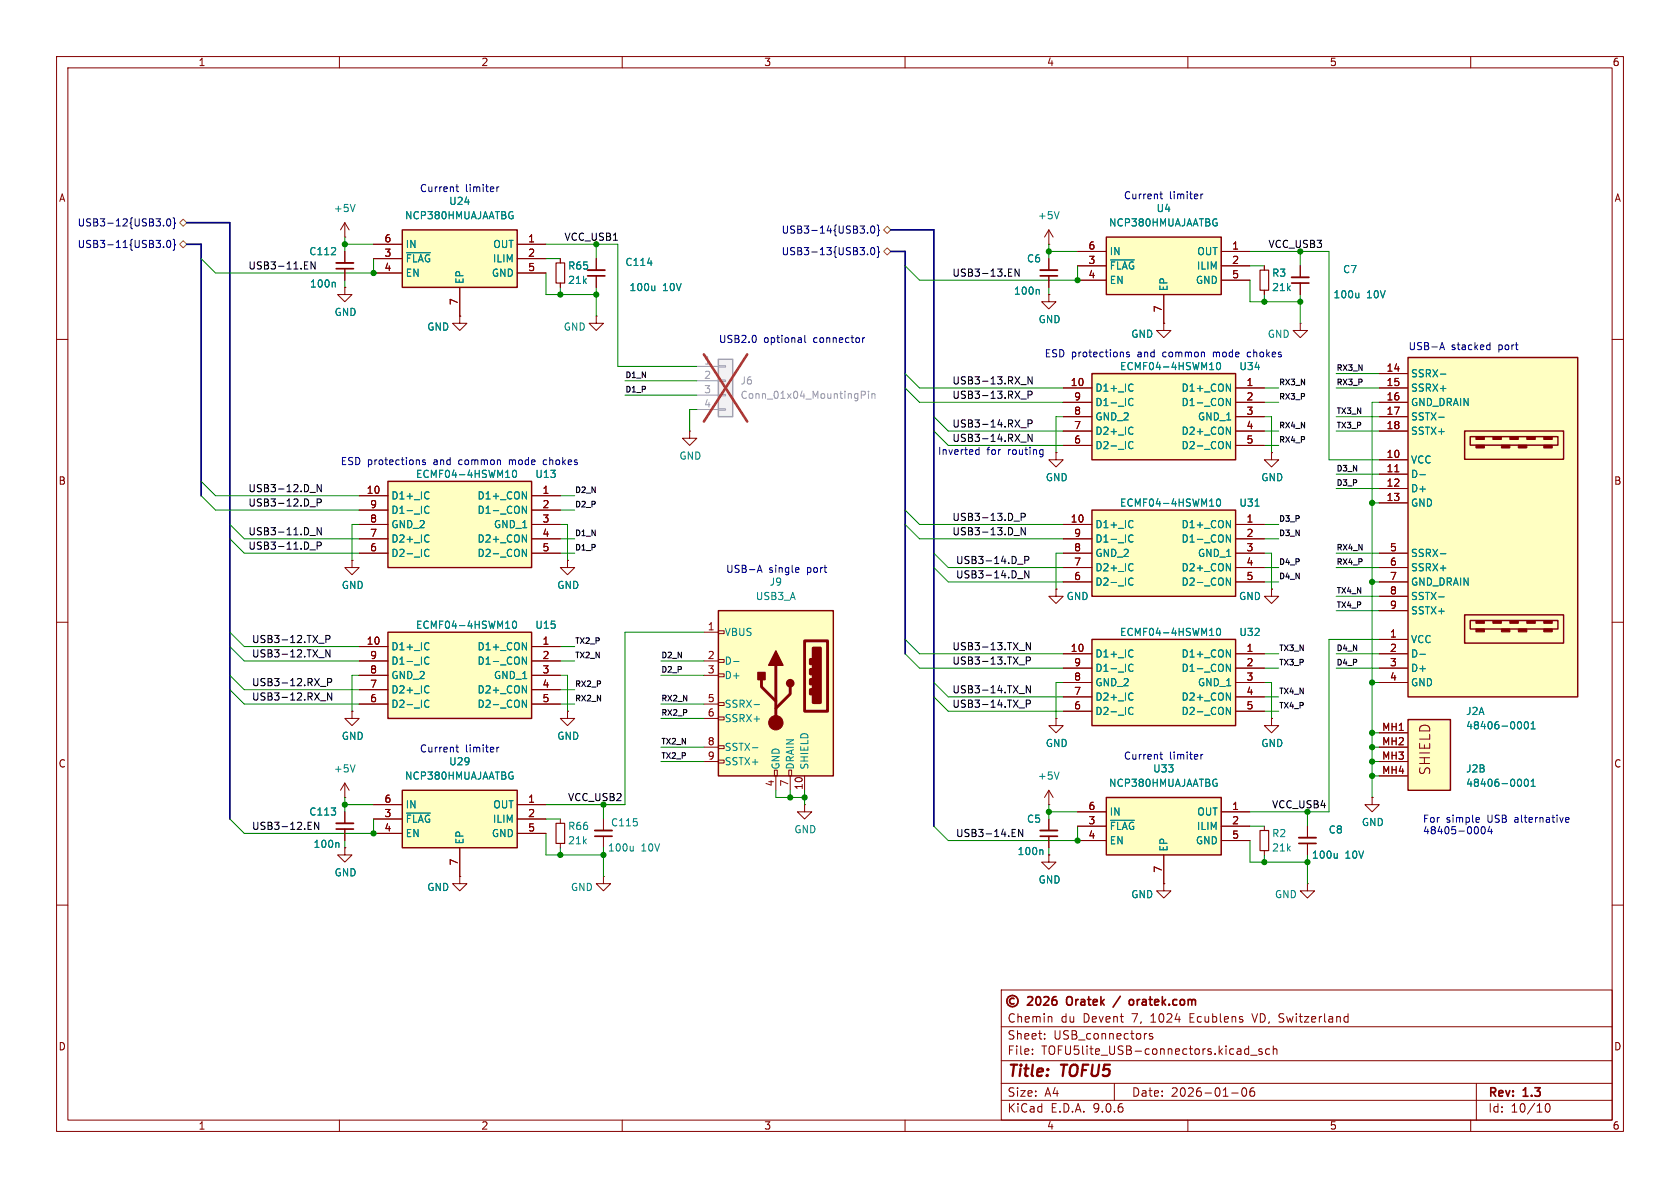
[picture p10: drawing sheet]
<svg xmlns="http://www.w3.org/2000/svg" width="297mm" height="210mm" viewBox="0 0 297 210" stroke-linecap="round" stroke-linejoin="round" font-family="sans-serif">
<defs><g id="words">
<g font-size="2.8" fill="#840000">
<text x="178" y="190.9">Title:</text>
<text x="187.7" y="190.9">TOFU5</text>
</g>
<text font-size="2.5" fill="#840000" x="253.1" y="137.1" transform="rotate(-90 253.1 137.1)">SHIELD</text>
<g font-size="2.1" fill="#840000">
<text x="189.3" y="178.2">Oratek</text>
<text x="201.5" y="178.2">oratek.com</text>
<text x="178" y="184">Sheet:</text>
<text x="178" y="181">Chemin</text>
<text x="186.2" y="184">USB_connectors</text>
<text x="187.5" y="181">du</text>
<text x="191.5" y="181">Devent</text>
<text x="200.3" y="181">7,</text>
<text x="203.7" y="181">1024</text>
<text x="210.7" y="181">Ecublens</text>
<text x="222" y="181">VD, Switzerland</text>
<text x="178" y="186.7">File:</text>
<text x="184.1" y="186.7">TOFU5lite_USB-connectors.kicad_sch</text>
<text x="178" y="196.9">KiCad</text>
<text x="178" y="194.1">Size:</text>
<text x="184.7" y="194.1">A4</text>
<text x="185.7" y="196.9">E.D.A.</text>
<text x="193.3" y="196.9">9.0.6</text>
<text x="200" y="194.1">Date:</text>
<text x="207" y="194.1">2026-01-06</text>
<text x="263" y="194.3">Rev:</text>
<text x="263" y="196.9">Id:</text>
<text x="267.1" y="196.9">10/10</text>
<text x="269.4" y="194.3">1.3</text>
</g>
<g font-size="1.8" fill="#840000">
<text x="35" y="11.9">1</text>
<text x="85" y="11.9">2</text>
<text x="135" y="11.9">3</text>
<text x="185" y="11.9">4</text>
<text x="235" y="11.9">5</text>
<text x="285" y="11.9">6</text>
<text x="10.3" y="35.9">A</text>
<text x="285.3" y="35.9">A</text>
<text x="67.9" y="42.9">6</text>
<text x="67.9" y="45.5">3</text>
<text x="93.3" y="42.9">1</text>
<text x="93.3" y="45.5">2</text>
<text x="192.3" y="44.2">6</text>
<text x="192.3" y="46.7">3</text>
<text x="217.7" y="44.2">1</text>
<text x="217.7" y="46.7">2</text>
<text x="67.9" y="48">4</text>
<text x="93.3" y="48">5</text>
<text x="192.3" y="49.3">4</text>
<text x="217.7" y="49.3">5</text>
<text x="81" y="54" transform="rotate(-90 81 54)">7</text>
<text x="205.5" y="55.3" transform="rotate(-90 205.5 55.3)">7</text>
<text x="245" y="65.8">14</text>
<text x="189.2" y="68.3">10</text>
<text x="189.8" y="70.9">9</text>
<text x="220.3" y="68.3">1</text>
<text x="220.3" y="70.9">2</text>
<text x="245" y="68.3">15</text>
<text x="245" y="70.9">16</text>
<text x="189.8" y="73.4">8</text>
<text x="189.8" y="75.9">7</text>
<text x="220.3" y="73.4">3</text>
<text x="220.3" y="75.9">4</text>
<text x="245" y="73.4">17</text>
<text x="245" y="75.9">18</text>
<text x="189.8" y="78.5">6</text>
<text x="220.3" y="78.5">5</text>
<text x="245" y="81">10</text>
<text x="245" y="83.6">11</text>
<text x="10.3" y="85.9">B</text>
<text x="64.7" y="87.4">10</text>
<text x="65.3" y="89.9">9</text>
<text x="95.8" y="87.4">1</text>
<text x="95.8" y="89.9">2</text>
<text x="245" y="86.1">12</text>
<text x="245" y="88.6">13</text>
<text x="285.3" y="85.9">B</text>
<text x="65.3" y="92.5">8</text>
<text x="65.3" y="95">7</text>
<text x="95.8" y="92.5">3</text>
<text x="95.8" y="95">4</text>
<text x="189.2" y="92.5">10</text>
<text x="189.8" y="95">9</text>
<text x="220.3" y="92.5">1</text>
<text x="220.3" y="95">2</text>
<text x="65.3" y="97.5">6</text>
<text x="95.8" y="97.5">5</text>
<text x="189.8" y="97.5">8</text>
<text x="189.8" y="100.1">7</text>
<text x="220.3" y="97.5">3</text>
<text x="220.3" y="100.1">4</text>
<text x="245.6" y="97.5">5</text>
<text x="245.6" y="100.1">6</text>
<text x="189.8" y="102.6">6</text>
<text x="220.3" y="102.6">5</text>
<text x="245.6" y="102.6">7</text>
<text x="245.6" y="105.2">8</text>
<text x="245.6" y="107.7">9</text>
<text x="125" y="111.5">1</text>
<text x="245.6" y="112.8">1</text>
<text x="64.7" y="114">10</text>
<text x="65.3" y="116.6">9</text>
<text x="65.3" y="119.1">8</text>
<text x="95.8" y="114">1</text>
<text x="95.8" y="116.6">2</text>
<text x="95.8" y="119.1">3</text>
<text x="125" y="116.6">2</text>
<text x="125" y="119.1">3</text>
<text x="189.2" y="115.3">10</text>
<text x="189.8" y="117.9">9</text>
<text x="220.3" y="115.3">1</text>
<text x="220.3" y="117.9">2</text>
<text x="245.6" y="115.3">2</text>
<text x="245.6" y="117.9">3</text>
<text x="65.3" y="121.7">7</text>
<text x="65.3" y="124.2">6</text>
<text x="95.8" y="121.7">4</text>
<text x="95.8" y="124.2">5</text>
<text x="125" y="124.2">5</text>
<text x="189.8" y="120.4">8</text>
<text x="189.8" y="122.9">7</text>
<text x="189.8" y="125.5">6</text>
<text x="220.3" y="120.4">3</text>
<text x="220.3" y="122.9">4</text>
<text x="220.3" y="125.5">5</text>
<text x="245.6" y="120.4">4</text>
<text x="125" y="126.7">6</text>
<text x="125" y="131.8">8</text>
<text x="244.2" y="129.3">MH1</text>
<text x="244.2" y="131.8">MH2</text>
<text x="10.3" y="135.9">C</text>
<text x="125" y="134.4">9</text>
<text x="244.2" y="134.4">MH3</text>
<text x="244.2" y="136.9">MH4</text>
<text x="285.3" y="135.9">C</text>
<text x="67.9" y="142">6</text>
<text x="93.3" y="142">1</text>
<text x="136.9" y="139.1" transform="rotate(-90 136.9 139.1)">4</text>
<text x="139.4" y="139.1" transform="rotate(-90 139.4 139.1)">7</text>
<text x="142" y="139.7" transform="rotate(-90 142 139.7)">10</text>
<text x="192.3" y="143.3">6</text>
<text x="217.7" y="143.3">1</text>
<text x="67.9" y="144.5">3</text>
<text x="67.9" y="147.1">4</text>
<text x="93.3" y="144.5">2</text>
<text x="93.3" y="147.1">5</text>
<text x="192.3" y="145.8">3</text>
<text x="192.3" y="148.3">4</text>
<text x="217.7" y="145.8">2</text>
<text x="217.7" y="148.3">5</text>
<text x="81" y="153.1" transform="rotate(-90 81 153.1)">7</text>
<text x="205.5" y="154.4" transform="rotate(-90 205.5 154.4)">7</text>
<text x="10.3" y="185.9">D</text>
<text x="285.3" y="185.9">D</text>
<text x="35" y="199.9">1</text>
<text x="85" y="199.9">2</text>
<text x="135" y="199.9">3</text>
<text x="185" y="199.9">4</text>
<text x="235" y="199.9">5</text>
<text x="285" y="199.9">6</text>
</g>
<g font-size="1.8" fill="#0000c2">
<text x="74.1" y="34">Current</text>
<text x="82.3" y="34">limiter</text>
<text x="198.6" y="35.3">Current</text>
<text x="206.7" y="35.3">limiter</text>
<text x="127" y="60.7">USB2.0</text>
<text x="135" y="60.7">optional</text>
<text x="143.9" y="60.7">connector</text>
<text x="184.6" y="63.3">ESD protections</text>
<text x="201.2" y="63.3">and</text>
<text x="205.8" y="63.3">common</text>
<text x="214.9" y="63.3">mode</text>
<text x="221.2" y="63.3">chokes</text>
<text x="248.9" y="62">USB-A</text>
<text x="256.6" y="62">stacked</text>
<text x="265" y="62">port</text>
<text x="60.1" y="82.3">ESD protections</text>
<text x="76.7" y="82.3">and</text>
<text x="81.4" y="82.3">common</text>
<text x="90.5" y="82.3">mode</text>
<text x="96.7" y="82.3">chokes</text>
<text x="165.7" y="80.6">Inverted</text>
<text x="174.5" y="80.6">for</text>
<text x="178.3" y="80.6">routing</text>
<text x="128.3" y="101.4">USB-A</text>
<text x="135.9" y="101.4">single</text>
<text x="142.8" y="101.4">port</text>
<text x="74.1" y="133.1">Current</text>
<text x="82.3" y="133.1">limiter</text>
<text x="198.6" y="134.4">Current</text>
<text x="206.7" y="134.4">limiter</text>
<text x="251.5" y="145.6">For</text>
<text x="251.5" y="147.7">48405-0004</text>
<text x="255.7" y="145.6">simple</text>
<text x="263.1" y="145.6">USB</text>
<text x="268" y="145.6">alternative</text>
</g>
<g font-size="1.8" fill="#000084">
<text x="13.6" y="40.2">USB3-12{USB3.0}</text>
<text x="138.1" y="41.5">USB3-14{USB3.0}</text>
<text x="13.6" y="44">USB3-11{USB3.0}</text>
<text x="138.1" y="45.3">USB3-13{USB3.0}</text>
</g>
<g font-size="1.8" fill="#008484">
<text x="58.9" y="37.7">+5V</text>
<text x="71.5" y="39">NCP380HMUAJAATBG</text>
<text x="79.3" y="36.4">U24</text>
<text x="183.4" y="39">+5V</text>
<text x="196" y="40.2">NCP380HMUAJAATBG</text>
<text x="204.4" y="37.7">U4</text>
<text x="54.6" y="45.3">C112</text>
<text x="71.6" y="44">IN</text>
<text x="71.6" y="46.6">~{FLAG}</text>
<text x="87" y="46.6">ILIM</text>
<text x="87.1" y="44">OUT</text>
<text x="100.3" y="47.9">R65</text>
<text x="110.5" y="47.2">C114</text>
<text x="181.5" y="46.6">C6</text>
<text x="196.1" y="45.3">IN</text>
<text x="196.1" y="47.9">~{FLAG}</text>
<text x="211.5" y="47.9">ILIM</text>
<text x="211.6" y="45.3">OUT</text>
<text x="54.7" y="51">100n</text>
<text x="71.6" y="49.1">EN</text>
<text x="82.1" y="50.3" transform="rotate(-90 82.1 50.3)">EP</text>
<text x="86.9" y="49.1">GND</text>
<text x="100.3" y="50.4">21k</text>
<text x="111.2" y="51.7">100u</text>
<text x="117.1" y="51.7">10V</text>
<text x="179.2" y="52.3">100n</text>
<text x="196.1" y="50.4">EN</text>
<text x="206.6" y="51.6" transform="rotate(-90 206.6 51.6)">EP</text>
<text x="211.3" y="50.4">GND</text>
<text x="224.8" y="49.1">R3</text>
<text x="224.8" y="51.7">21k</text>
<text x="235.6" y="52.9">100u</text>
<text x="237.3" y="48.5">C7</text>
<text x="241.6" y="52.9">10V</text>
<text x="59.1" y="56.1">GND</text>
<text x="75.4" y="58.6">GND</text>
<text x="99.6" y="58.6">GND</text>
<text x="183.5" y="57.3">GND</text>
<text x="199.9" y="59.9">GND</text>
<text x="224" y="59.9">GND</text>
<text x="197.9" y="65.6">ECMF04-4HSWM10</text>
<text x="219" y="65.6">U34</text>
<text x="193.5" y="69.4">D1+_IC</text>
<text x="193.5" y="72">D1-_IC</text>
<text x="208.8" y="69.4">D1+_CON</text>
<text x="208.8" y="72">D1-_CON</text>
<text x="249.3" y="66.9">SSRX-</text>
<text x="249.3" y="69.4">SSRX+</text>
<text x="249.3" y="72">GND_DRAIN</text>
<text x="193.5" y="74.5">GND_2</text>
<text x="193.5" y="77.1">D2+_IC</text>
<text x="208.8" y="77.1">D2+_CON</text>
<text x="211.7" y="74.5">GND_1</text>
<text x="249.3" y="74.5">SSTX-</text>
<text x="249.3" y="77.1">SSTX+</text>
<text x="120" y="81.5">GND</text>
<text x="193.5" y="79.6">D2-_IC</text>
<text x="208.8" y="79.6">D2-_CON</text>
<text x="249.3" y="82.1">VCC</text>
<text x="69.1" y="88.5">D1+_IC</text>
<text x="73.4" y="84.7">ECMF04-4HSWM10</text>
<text x="84.3" y="88.5">D1+_CON</text>
<text x="94.5" y="84.7">U13</text>
<text x="184.8" y="85.3">GND</text>
<text x="197.9" y="89.8">ECMF04-4HSWM10</text>
<text x="219" y="89.8">U31</text>
<text x="222.9" y="85.3">GND</text>
<text x="249.3" y="84.7">D-</text>
<text x="249.3" y="87.2">D+</text>
<text x="249.3" y="89.8">GND</text>
<text x="69.1" y="91">D1-_IC</text>
<text x="69.1" y="93.6">GND_2</text>
<text x="84.3" y="91">D1-_CON</text>
<text x="87.2" y="93.6">GND_1</text>
<text x="193.5" y="93.6">D1+_IC</text>
<text x="208.8" y="93.6">D1+_CON</text>
<text x="69.1" y="96.1">D2+_IC</text>
<text x="69.1" y="98.7">D2-_IC</text>
<text x="84.3" y="96.1">D2+_CON</text>
<text x="84.3" y="98.7">D2-_CON</text>
<text x="193.5" y="96.1">D1-_IC</text>
<text x="193.5" y="98.7">GND_2</text>
<text x="193.5" y="101.2">D2+_IC</text>
<text x="208.8" y="96.1">D1-_CON</text>
<text x="208.8" y="101.2">D2+_CON</text>
<text x="211.7" y="98.7">GND_1</text>
<text x="249.3" y="98.7">SSRX-</text>
<text x="249.3" y="101.2">SSRX+</text>
<text x="60.3" y="104.3">GND</text>
<text x="98.4" y="104.3">GND</text>
<text x="133.5" y="106.3">USB3_A</text>
<text x="136" y="103.7">J9</text>
<text x="188.5" y="106.3">GND</text>
<text x="193.5" y="103.7">D2-_IC</text>
<text x="208.8" y="103.7">D2-_CON</text>
<text x="218.9" y="106.3">GND</text>
<text x="249.3" y="103.7">GND_DRAIN</text>
<text x="249.3" y="106.3">SSTX-</text>
<text x="73.4" y="111.4">ECMF04-4HSWM10</text>
<text x="94.5" y="111.4">U15</text>
<text x="128" y="112.6">VBUS</text>
<text x="197.9" y="112.6">ECMF04-4HSWM10</text>
<text x="219" y="112.6">U32</text>
<text x="249.3" y="108.8">SSTX+</text>
<text x="249.3" y="113.9">VCC</text>
<text x="69.1" y="115.2">D1+_IC</text>
<text x="69.1" y="117.7">D1-_IC</text>
<text x="84.3" y="115.2">D1+_CON</text>
<text x="84.3" y="117.7">D1-_CON</text>
<text x="128" y="117.7">D-</text>
<text x="193.5" y="116.4">D1+_IC</text>
<text x="193.5" y="119">D1-_IC</text>
<text x="208.8" y="116.4">D1+_CON</text>
<text x="208.8" y="119">D1-_CON</text>
<text x="249.3" y="116.4">D-</text>
<text x="249.3" y="119">D+</text>
<text x="69.1" y="120.2">GND_2</text>
<text x="69.1" y="122.8">D2+_IC</text>
<text x="69.1" y="125.3">D2-_IC</text>
<text x="84.3" y="122.8">D2+_CON</text>
<text x="84.3" y="125.3">D2-_CON</text>
<text x="87.2" y="120.2">GND_1</text>
<text x="128" y="120.2">D+</text>
<text x="128" y="125.3">SSRX-</text>
<text x="193.5" y="121.5">GND_2</text>
<text x="193.5" y="124.1">D2+_IC</text>
<text x="208.8" y="124.1">D2+_CON</text>
<text x="211.7" y="121.5">GND_1</text>
<text x="249.3" y="121.5">GND</text>
<text x="60.3" y="131">GND</text>
<text x="98.4" y="131">GND</text>
<text x="128" y="127.9">SSRX+</text>
<text x="193.5" y="126.6">D2-_IC</text>
<text x="208.8" y="126.6">D2-_CON</text>
<text x="259.1" y="126.6">J2A</text>
<text x="259.1" y="129.1">48406-0001</text>
<text x="58.9" y="136.8">+5V</text>
<text x="79.3" y="135.5">U29</text>
<text x="128" y="132.9">SSTX-</text>
<text x="128" y="135.5">SSTX+</text>
<text x="138" y="136.1" transform="rotate(-90 138 136.1)">GND</text>
<text x="140.6" y="136.1" transform="rotate(-90 140.6 136.1)">DRAIN</text>
<text x="143.1" y="136.1" transform="rotate(-90 143.1 136.1)">SHIELD</text>
<text x="184.8" y="132.3">GND</text>
<text x="203.8" y="136.8">U33</text>
<text x="222.9" y="132.3">GND</text>
<text x="259.1" y="136.8">J2B</text>
<text x="71.5" y="138">NCP380HMUAJAATBG</text>
<text x="71.6" y="143.1">IN</text>
<text x="87.1" y="143.1">OUT</text>
<text x="183.4" y="138">+5V</text>
<text x="196" y="139.3">NCP380HMUAJAATBG</text>
<text x="259.1" y="139.3">48406-0001</text>
<text x="54.6" y="144.4">C113</text>
<text x="71.6" y="145.6">~{FLAG}</text>
<text x="71.6" y="148.2">EN</text>
<text x="82.1" y="149.4" transform="rotate(-90 82.1 149.4)">EP</text>
<text x="86.9" y="148.2">GND</text>
<text x="87" y="145.6">ILIM</text>
<text x="100.3" y="149.5">21k</text>
<text x="100.3" y="146.9">R66</text>
<text x="107.9" y="146.3">C115</text>
<text x="140.3" y="147.5">GND</text>
<text x="181.5" y="145.6">C5</text>
<text x="196.1" y="144.4">IN</text>
<text x="196.1" y="146.9">~{FLAG}</text>
<text x="196.1" y="149.5">EN</text>
<text x="211.3" y="149.5">GND</text>
<text x="211.5" y="146.9">ILIM</text>
<text x="211.6" y="144.4">OUT</text>
<text x="224.8" y="148.2">R2</text>
<text x="234.8" y="147.5">C8</text>
<text x="240.7" y="146.2">GND</text>
<text x="55.3" y="150.1">100n</text>
<text x="59.1" y="155.1">GND</text>
<text x="107.4" y="150.7">100u</text>
<text x="113.3" y="150.7">10V</text>
<text x="179.8" y="151.4">100n</text>
<text x="206.6" y="150.6" transform="rotate(-90 206.6 150.6)">EP</text>
<text x="224.8" y="150.7">21k</text>
<text x="231.8" y="152">100u</text>
<text x="237.8" y="152">10V</text>
<text x="75.4" y="157.7">GND</text>
<text x="100.8" y="157.7">GND</text>
<text x="183.5" y="156.4">GND</text>
<text x="199.9" y="159">GND</text>
<text x="225.3" y="159">GND</text>
</g>
<g font-size="1.8">
<text x="43.8" y="47.7">USB3-11.EN</text>
<text x="99.7" y="42.6">VCC_USB1</text>
<text x="224.2" y="43.9">VCC_USB3</text>
<text x="168.3" y="49">USB3-13.EN</text>
<text x="168.3" y="70.6">USB3-13.RX_P</text>
<text x="168.3" y="68">USB3-13.RX_N</text>
<text x="168.3" y="75.7">USB3-14.RX_P</text>
<text x="168.3" y="78.2">USB3-14.RX_N</text>
<text x="43.8" y="87.1">USB3-12.D_N</text>
<text x="43.8" y="89.6">USB3-12.D_P</text>
<text x="43.8" y="94.7">USB3-11.D_N</text>
<text x="168.3" y="92.2">USB3-13.D_P</text>
<text x="168.3" y="94.7">USB3-13.D_N</text>
<text x="43.8" y="97.3">USB3-11.D_P</text>
<text x="168.9" y="99.8">USB3-14.D_P</text>
<text x="168.9" y="102.3">USB3-14.D_N</text>
<text x="44.4" y="113.8">USB3-12.TX_P</text>
<text x="44.4" y="116.3">USB3-12.TX_N</text>
<text x="168.3" y="115">USB3-13.TX_N</text>
<text x="168.3" y="117.6">USB3-13.TX_P</text>
<text x="44.4" y="123.9">USB3-12.RX_N</text>
<text x="44.4" y="121.4">USB3-12.RX_P</text>
<text x="168.3" y="125.2">USB3-14.TX_P</text>
<text x="168.3" y="122.7">USB3-14.TX_N</text>
<text x="100.3" y="141.7">VCC_USB2</text>
<text x="224.8" y="143">VCC_USB4</text>
<text x="44.4" y="146.8">USB3-12.EN</text>
<text x="168.9" y="148.1">USB3-14.EN</text>
</g>
<g font-size="1.8" fill="#a1a1a1">
<text x="124.4" y="64.5">1</text>
<text x="124.4" y="67.1">2</text>
<text x="124.4" y="69.6">3</text>
<text x="130.8" y="68.2">J6</text>
<text x="130.8" y="70.7">Conn_01x04_MountingPin</text>
<text x="124.4" y="72.1">4</text>
</g>
<g font-size="1.4">
<text x="236.2" y="65.6">RX3_N</text>
<text x="110.5" y="66.9">D1_N</text>
<text x="110.5" y="69.4">D1_P</text>
<text x="226.1" y="70.7">RX3_P</text>
<text x="226.1" y="68.2">RX3_N</text>
<text x="236.2" y="68.2">RX3_P</text>
<text x="226.1" y="75.8">RX4_N</text>
<text x="236.2" y="73.2">TX3_N</text>
<text x="236.2" y="75.8">TX3_P</text>
<text x="226.1" y="78.3">RX4_P</text>
<text x="236.2" y="83.4">D3_N</text>
<text x="101.6" y="87.2">D2_N</text>
<text x="101.6" y="89.7">D2_P</text>
<text x="236.2" y="85.9">D3_P</text>
<text x="101.6" y="94.8">D1_N</text>
<text x="226.1" y="94.8">D3_N</text>
<text x="226.1" y="92.3">D3_P</text>
<text x="101.6" y="97.4">D1_P</text>
<text x="226.1" y="99.9">D4_P</text>
<text x="236.2" y="99.9">RX4_P</text>
<text x="236.2" y="97.4">RX4_N</text>
<text x="226.1" y="102.4">D4_N</text>
<text x="236.2" y="105">TX4_N</text>
<text x="236.2" y="107.5">TX4_P</text>
<text x="101.6" y="113.9">TX2_P</text>
<text x="101.6" y="116.4">TX2_N</text>
<text x="116.8" y="119">D2_P</text>
<text x="116.8" y="116.4">D2_N</text>
<text x="226.1" y="117.7">TX3_P</text>
<text x="226.1" y="115.1">TX3_N</text>
<text x="236.2" y="115.1">D4_N</text>
<text x="236.2" y="117.7">D4_P</text>
<text x="101.6" y="121.5">RX2_P</text>
<text x="101.6" y="124">RX2_N</text>
<text x="116.8" y="124">RX2_N</text>
<text x="226.1" y="125.3">TX4_P</text>
<text x="226.1" y="122.8">TX4_N</text>
<text x="116.8" y="131.7">TX2_N</text>
<text x="116.8" y="126.6">RX2_P</text>
<text x="116.8" y="134.2">TX2_P</text>
</g>
</g></defs>
<path d="M0 0h297v210h-297z" fill="#fff" stroke="#fff" stroke-width=".18"/>
<g fill="none" stroke="#840000" stroke-width=".18">
<path d="M10 10h277v190h-277zM12 12h273v186h-273zM60 10v2M110 10v2M160 10v2M210 10v2M260 10v2M99.1 45.7v.8M99.1 50v.8M10 60h2M285 60h2M10 110h2"/>
<path d="M285 110h2M62.2 125.7v1.3h1.3l-1.3 1.3-1.2-1.3h1.2M62.2 125.7h.1M10 160h2M177 175h108v23h-108zM185.7 179.7l.3 .2v.8M221.3 179.2l.5 1.5M238.2 179.7l.1 .1M238.3 179.2v1.5M285 160h2M60 198v2M110 198v2"/>
<path d="M160 198v2M177 194.5h108M177 191.5h108M177 187.5h108M177 181.5h108M182.5 186.3v.1M182.5 185.5v.1M184.7 183.6v.1M184.7 182.8v.1M197 191.5v3M202.7 182.7l-.2 .1M203.7 182.8l-.3-.1-.2 .2v.2l.5 .2v.3h-.5"/>
<path d="M210 198v2M217.7 193.2h1.2M219.7 192.4l.2-.1a.81 .81 0 0 1 .6 .6 .81 .81 0 0 1-.3 .8l-.2 .1a.81 .81 0 0 1-.3-1.4zM220.3 185.4l.4 .1M220.7 184.9v1.5M220.7 186.3l-.4 .1M221.1 186.5h1.1M221.7 192.3a.59 .59 0 0 0-.7 .6v.6l.1 .2 .4 .1 .2-.1 .1-.5-.1-.3h-.5l-.2 .3M223.1 185.5l-.4-.1-.2 .2 .1 .2 .5 .2v.3h-.6M224.5 185.5l-.5-.1-.3 .3v.4l.2 .2h.6M225.1 185.5l.2-.1 .4 .1v.9M225.1 184.9v1.5"/>
<path d="M238.3 180.6l-.1 .1M260 198v2M261 191.5v6.5M273.3 195.2l.2-.1a.81 .81 0 0 1 .6 .6 .81 .81 0 0 1-.3 .8l-.1 .1a.81 .81 0 0 1-.4-1.4z"/>
</g>
<g fill="none" stroke="#840000" stroke-width=".3">
<path d="M179.3 176.5a.52 .52 0 0 0-.8 .5 .52 .52 0 0 0 .8 .4M181.7 176.3l.6-.1 .2 .1 .1 .3-1 1.1h1M183.3 176.3l.2-.1a.81 .81 0 0 1 .6 .6 .81 .81 0 0 1-.3 .8l-.2 .1a.81 .81 0 0 1-.3-1.4zM184.6 176.3l.5-.1 .2 .1 .1 .3-.9 1.1h.9M186.7 176.2a.59 .59 0 0 0-.7 .6v.6l.1 .2 .5 .1 .2-.2v-.5l-.1-.2h-.4l-.3 .2M188.8 176.3a1.07 1.07 0 0 0 0 1.3M198.1 176.1l-1.3 1.9M199.8 176.8l.3-.1 .3 .3v.4l-.3 .3-.3-.1-.2-.2v-.4z"/>
<circle cx="179" cy="177" r="1"/>
</g>
<path d="M98.3 46.5h1.5v3.5h-1.5z" fill="none" stroke="#840000" stroke-width=".2"/>
<path d="M71.1 139.7h20.3v10.2h-20.3z" fill="#ffffc2"/>
<path d="M71.1 139.7h20.3v10.2h-20.3z" fill="none" stroke="#840000" stroke-width=".25"/>
<path d="M66 142.2h5.1M66 144.8h5.1M66 147.3h5.1M81.3 154.9v1.3h1.2l-1.2 1.3-1.3-1.3h1.3M81.3 154.9h.1M81.3 149.9v5M91.4 142.2h5.1M91.4 144.8h5.1M91.4 147.3h5.1" fill="none" stroke="#840000" stroke-width=".18"/>
<path d="M71.9 143.7h4.2" fill="none" stroke="#008484" stroke-width=".18"/>
<g fill="#ffffc2">
<path d="M248.9 63.2h30v60h-30z"/>
<path d="M259.9 77.2h15.5v1.5h-15.5z"/>
<path d="M259.9 109.7h15.5v1.5h-15.5z"/>
<path d="M258.9 76.2h17.5v5h-17.5z"/>
<path d="M258.9 108.7h17.5v5h-17.5z"/>
</g>
<path d="M248.9 63.2h30v60h-30zM258.9 76.2h17.5v5h-17.5zM259.9 77.2h15.5v1.5h-15.5zM258.9 108.7h17.5v5h-17.5zM259.9 109.7h15.5v1.5h-15.5z" fill="none" stroke="#840000" stroke-width=".25"/>
<g fill="#840000" stroke="#840000" stroke-width=".18">
<path d="M260.9 78.7h1.5v.5h-1.5z"/>
<path d="M260.9 77.2h1.5v.5h-1.5z"/>
<path d="M260.9 109.7h1.5v.5h-1.5z"/>
<path d="M260.9 111.2h1.5v.5h-1.5z"/>
<path d="M263.9 77.2h1.5v.5h-1.5z"/>
<path d="M263.9 109.7h1.5v.5h-1.5z"/>
<path d="M265.4 78.7h1.5v.5h-1.5z"/>
<path d="M265.4 111.2h1.5v.5h-1.5z"/>
<path d="M266.9 77.2h1.5v.5h-1.5z"/>
<path d="M266.9 109.7h1.5v.5h-1.5z"/>
<path d="M268.4 78.7h1.5v.5h-1.5z"/>
<path d="M268.4 111.2h1.5v.5h-1.5z"/>
<path d="M269.9 77.2h1.5v.5h-1.5z"/>
<path d="M269.9 109.7h1.5v.5h-1.5z"/>
<path d="M272.9 77.2h1.5v.5h-1.5z"/>
<path d="M272.9 78.7h1.5v.5h-1.5z"/>
<path d="M272.9 109.7h1.5v.5h-1.5z"/>
<path d="M272.9 111.2h1.5v.5h-1.5z"/>
</g>
<g fill="none" stroke="#840000" stroke-width=".18">
<path d="M229.9 47v2M229.9 50v2.1M243.8 66h5M243.8 68.6h5M243.8 71.1h5M243.8 73.7h5M243.8 76.2h5M62.2 99.1v1.2h1.3l-1.3 1.3-1.2-1.3h1.2M62.2 99.1h.1M224.8 80v1.3h1.3l-1.3 1.3-1.3-1.3h1.3M224.8 80h.1M243.8 81.3h5"/>
<path d="M243.8 83.8h5M243.8 86.4h5M243.8 88.9h5M243.8 97.8h5M246.6 83.4h.7M243.8 100.3h5M243.8 102.9h5M243.8 105.4h5M243.8 108h5M243.8 113h5M243.8 115.6h5M243.8 118.1h5"/>
<path d="M100.3 125.7v1.3h1.3l-1.3 1.3-1.2-1.3h1.2M100.3 125.7h.1M243.8 120.7h5M61 149.9v1.2h1.2l-1.2 1.3-1.3-1.3h1.3M61 149.9h.1M61 143.5v2M61 146.6v2"/>
</g>
<g fill="none" stroke="#008484" stroke-width=".18">
<path d="M240.2 51.8v.8M240.2 52.5l-.2 .1M254.3 73.8h1M254.6 66.1h1M251 83.9h1M254.6 97.9h1M251 115.7h1M254.3 105.5h1M268.7 127.6a.79 .79 0 0 1 0 1.2M269.6 127.7l.2-.1a.68 .68 0 0 1 .4 .6 .68 .68 0 0 1-.4 .6l-.2-.1-.1-.3zM270.7 128.8h.7M270.7 127.9l.3-.3v1.2"/>
<path d="M59.7 149l.2 .1v.7"/>
</g>
<path d="M228.3 50h3.1M59.4 146.6h3.1" fill="none" stroke="#840000" stroke-width=".3"/>
<path d="M228.3 49h3.1M59.4 145.5h3.1" fill="none" stroke="#840000" stroke-width=".33"/>
<path d="M127 108h20.3v29.2h-20.3z" fill="#ffffc2"/>
<path d="M137.2 117.6v10.2M142.2 113.3h4.1v12.4h-4.1zM143.3 116.6h.2v.7h-.2zM143.3 118.4h.2v.7h-.2zM134.6 120.1v1.3l2.6 2.6M139.7 121.4v1.3l-2.5 2.5M143.3 120.1h.2v.8h-.2zM143.3 121.9h.2v.8h-.2z" fill="none" stroke="#840000" stroke-width=".51"/>
<path d="M143.8 114.6h1.2v9.6h-1.2z" fill="#840000" stroke="#840000" stroke-width=".51"/>
<g fill="none" stroke="#840000" stroke-width=".18">
<path d="M105.4 45.7v2.1M105.4 48.8v2M229.9 57.2v1.2h1.2l-1.2 1.3-1.3-1.3h1.3M229.9 57.2h.1M124.5 111.8h2.5M124.5 116.8h2.5M124.5 119.4h2.5M127 111.5h1v.5h-1zM127 116.6h1v.5h-1zM127 119.1h1v.5h-1zM124.5 124.5h2.5M124.5 127h2.5"/>
<path d="M124.5 132.1h2.5M124.5 134.6h2.5M127 124.2h1v.5h-1zM127 126.7h1v.6h-1zM127 131.8h1v.5h-1zM127 134.4h1v.5h-1zM136.9 136.1h.5v1.1h-.5zM137.2 137.2v2.5M139.4 136.1h.6v1.1h-.6zM139.7 137.2v2.5M142.2 137.2v2.5"/>
</g>
<path d="M127 108h20.3v29.2h-20.3z" fill="none" stroke="#840000" stroke-width=".25"/>
<g fill="#840000" stroke="#840000" stroke-width=".25">
<path d="M137.2 115.1l1.2 2.5h-2.5z"/>
<path d="M134 118.9h1.3v1.2h-1.3z"/>
<circle cx="139.7" cy="120.8" r=".63"/>
</g>
<circle cx="137.2" cy="127.8" r="1.27" fill="#840000" stroke="#840000" stroke-width=".18"/>
<path d="M114.5 46.5h.8M115.8 50.5v.9M115.8 51.3l-.2 .1M129.7 116.9h1M133 132.2h1M133.3 124.6h1" fill="none" stroke="#008484" stroke-width=".18"/>
<path d="M103.9 48.8h3" fill="none" stroke="#840000" stroke-width=".3"/>
<path d="M103.9 47.8h3" fill="none" stroke="#840000" stroke-width=".33"/>
<path d="M71.1 40.6h20.3v10.2h-20.3z" fill="#ffffc2"/>
<path d="M71.1 40.6h20.3v10.2h-20.3z" fill="none" stroke="#840000" stroke-width=".25"/>
<g fill="none" stroke="#840000" stroke-width=".18">
<path d="M66 43.2h5.1M66 45.7h5.1M66 48.3h5.1M81.3 50.8v5.1M91.4 43.2h5.1M91.4 45.7h5.1M91.4 48.3h5.1M99.1 144.8v.7M99.1 149.1v.8M106.7 144.8v2M106.7 147.8v2.1M142.2 142.2v1.3h1.3l-1.3 1.3-1.2-1.3h1.2"/>
<path d="M142.2 142.2h.1M242.6 141v1.2h1.2l-1.2 1.3-1.3-1.3h1.3M242.6 141h.1"/>
</g>
<path d="M71.9 44.7h4.2M112 149.6v.8M112 150.3l-.2 .1" fill="none" stroke="#008484" stroke-width=".18"/>
<path d="M105.2 147.8h3" fill="none" stroke="#840000" stroke-width=".3"/>
<path d="M105.2 146.8h3" fill="none" stroke="#840000" stroke-width=".33"/>
<path d="M98.3 145.5h1.5v3.6h-1.5z" fill="none" stroke="#840000" stroke-width=".2"/>
<path d="M68.6 111.8h25.4v15.2h-25.4z" fill="#ffffc2"/>
<path d="M68.6 111.8h25.4v15.2h-25.4z" fill="none" stroke="#840000" stroke-width=".25"/>
<g fill="none" stroke="#840000" stroke-width=".18">
<path d="M61 39.4l-.8 1.2M61 39.4l.7 1.2M61 39.4v2.5M61 41.9h.1M81.3 55.9v1.3h1.2l-1.2 1.2-1.3-1.2h1.3M81.3 55.9h.1M63.5 114.3h5.1M63.5 116.8h5.1M63.5 119.4h5.1M94 114.3h5.1M94 116.8h5.1M94 119.4h5.1"/>
<path d="M63.5 121.9h5.1M63.5 124.5h5.1M94 121.9h5.1M94 124.5h5.1M106.7 154.9v1.3h1.2l-1.2 1.3-1.3-1.3h1.3M106.7 154.9h.1"/>
</g>
<g fill="none" stroke="#008484" stroke-width=".18">
<path d="M62.8 36.1l-.4 1.3M75.2 117.2l.3 .2 .3-.1M75.6 113.6l.2 .1M75.8 114.8l-.2 .1M75.8 116.3l-.3-.2-.3 .2M89.4 111.1h.7M90.7 109.9l.2-.1a.68 .68 0 0 1 .4 .6 .68 .68 0 0 1-.4 .7l-.2-.2-.1-.3zM92.3 113.6l.8 1.3v-1.3M92.3 116.1l.8 1.3v-1.3M75.2 124.9l.3 .1 .3-.1M75.6 121.2l.2 .2M75.8 122.4l-.2 .1"/>
<path d="M75.8 123.9l-.3-.1-.3 .2M92.3 121.2l.8 1.3v-1.3M92.3 123.8l.8 1.2v-1.2"/>
</g>
<path d="M127 63.5h2.5v10.2h-2.5z" fill="#f0f0f0"/>
<path d="M127 63.5h2.5v10.2h-2.5z" fill="none" stroke="#a1a1a1" stroke-width=".25"/>
<g fill="none" stroke="#a1a1a1" stroke-width=".18">
<path d="M123.2 64.8h3.8M123.2 67.3h3.8M123.2 69.9h3.8M123.2 72.4h3.8M127 64.6h1.3v.3h-1.3zM127 67.2h1.3v.2h-1.3zM127 69.7h1.3v.3h-1.3zM127 72.3h1.3v.2h-1.3zM152.3 69.8h.6l.1-.2-.1-.3-.6-.1v1.2M153.5 69.2v.1M153.5 69.6v.8M154.1 69.6v.8"/>
<path d="M154.1 69.7l.2-.1h.3l.1 .8"/>
</g>
<path d="M124.4 62.6l7.7 11.9M132.1 62.6l-7.7 11.9" fill="none" stroke="#ff2626" stroke-width=".46"/>
<g fill="none" stroke="#840000" stroke-width=".18">
<path d="M61 50.8v1.3h1.2l-1.2 1.2-1.3-1.2h1.3M61 50.8h.1M61 44.5v2M61 47.5v2M105.4 55.9v1.3h1.3l-1.3 1.2-1.3-1.2h1.3M105.4 55.9h.1M205.7 57.2v1.2h1.3l-1.3 1.3-1.2-1.3h1.2M205.7 57.2h.1M100.3 99.1v1.2h1.3l-1.3 1.3-1.2-1.3h1.2M100.3 99.1h.1M61 138.4l-.8 1.3M61 138.4l.7 1.3"/>
<path d="M61 138.4v2.6M185.4 139.7l-.7 1.3M185.4 139.7l.8 1.3M185.4 139.7v2.5M224.8 127v1.3h1.3l-1.3 1.2-1.3-1.2h1.3M224.8 127h.1M61 141h.1M185.4 142.2h.1M185.4 151.1v1.3h1.3l-1.3 1.3-1.3-1.3h1.3M185.4 151.1h.1"/>
</g>
<path d="M59.1 49.9l.2 .2v.6M62.8 135.2l-.4 1.3M187.2 136.5l-.4 1.2" fill="none" stroke="#008484" stroke-width=".18"/>
<path d="M59.4 47.5h3.1" fill="none" stroke="#840000" stroke-width=".3"/>
<path d="M59.4 46.5h3.1" fill="none" stroke="#840000" stroke-width=".33"/>
<path d="M195.6 41.9h20.3v10.2h-20.3z" fill="#ffffc2"/>
<path d="M195.6 41.9h20.3v10.2h-20.3z" fill="none" stroke="#840000" stroke-width=".25"/>
<path d="M190.5 44.5h5.1M190.5 47h5.1M190.5 49.5h5.1M205.7 52.1v5.1M215.9 44.5h5.1M215.9 47h5.1M215.9 49.5h5.1" fill="none" stroke="#840000" stroke-width=".18"/>
<path d="M196.3 45.9h4.2" fill="none" stroke="#008484" stroke-width=".18"/>
<path d="M193 66h25.4v15.3h-25.4z" fill="#ffffc2"/>
<path d="M193 66h25.4v15.3h-25.4z" fill="none" stroke="#840000" stroke-width=".25"/>
<path d="M188 68.6h5M188 71.1h5M188 73.7h5M188 76.2h5M188 78.7h5M218.4 68.6h5.1M218.4 71.1h5.1M218.4 73.7h5.1M218.4 76.2h5.1M218.4 78.7h5.1M186.7 80v1.3h1.3l-1.3 1.3-1.3-1.3h1.3M186.7 80h.1" fill="none" stroke="#840000" stroke-width=".18"/>
<g fill="none" stroke="#008484" stroke-width=".18">
<path d="M199.6 71.5l.3 .2 .4-.1M199.6 79.1l.3 .2 .4-.1M200.1 67.9l.2 .1M200.1 75.5l.2 .1M200.3 69l-.2 .2M200.3 70.6l-.4-.2-.3 .2M200.3 76.7l-.2 .1M200.3 78.2l-.4-.2-.3 .2M213.8 65.3h.8M215.2 64.2l.2-.1a.68 .68 0 0 1 .4 .6 .68 .68 0 0 1-.4 .6l-.2-.1-.1-.3zM216.8 67.9l.7 1.3v-1.3M216.8 70.4l.7 1.3v-1.3"/>
<path d="M216.8 75.5l.7 1.3v-1.3M216.8 78l.7 1.3v-1.3"/>
</g>
<path d="M68.6 85.1h25.4v15.2h-25.4z" fill="#ffffc2"/>
<path d="M68.6 85.1h25.4v15.2h-25.4z" fill="none" stroke="#840000" stroke-width=".25"/>
<g fill="none" stroke="#840000" stroke-width=".18">
<path d="M223.5 47v.8M223.5 51.3v.8M63.5 87.6h5.1M63.5 90.2h5.1M63.5 92.7h5.1M63.5 95.3h5.1M63.5 97.8h5.1M94 87.6h5.1M94 90.2h5.1M94 92.7h5.1M94 95.3h5.1M94 97.8h5.1"/>
<path d="M224.8 104.1v1.3h1.3l-1.3 1.3-1.3-1.3h1.3M224.8 104.1h.1"/>
</g>
<g fill="none" stroke="#008484" stroke-width=".18">
<path d="M75.2 90.6l.3 .1 .3-.1M75.2 98.2l.3 .2 .3-.2M75.6 86.9l.2 .2M75.6 94.6l.2 .1M75.8 88.1l-.2 .1M75.8 89.6l-.3-.1-.3 .2M75.8 95.7l-.2 .1M75.8 97.2l-.3-.1-.3 .2M89.4 84.4h.7M90.7 83.3l.2-.2a.68 .68 0 0 1 .4 .7 .68 .68 0 0 1-.4 .6l-.2-.1-.1-.4zM92.3 86.9l.8 1.3v-1.3M92.3 89.5l.8 1.2v-1.2"/>
<path d="M92.3 94.6l.8 1.2v-1.2M92.3 97.1l.8 1.3v-1.3"/>
</g>
<path d="M222.8 47.8h1.5v3.5h-1.5z" fill="none" stroke="#840000" stroke-width=".2"/>
<path d="M193 90.2h25.4v15.2h-25.4z" fill="#ffffc2"/>
<path d="M193 90.2h25.4v15.2h-25.4z" fill="none" stroke="#840000" stroke-width=".25"/>
<g fill="none" stroke="#840000" stroke-width=".18">
<path d="M121.9 76.2v1.3h1.3l-1.3 1.2-1.3-1.2h1.3M121.9 76.2h.1M188 92.7h5M188 95.3h5M188 97.8h5M218.4 92.7h5.1M218.4 95.3h5.1M218.4 97.8h5.1M186.7 104.1v1.3h1.3l-1.3 1.3-1.3-1.3h1.3M186.7 104.1h.1M188 100.3h5M188 102.9h5"/>
<path d="M218.4 100.3h5.1M218.4 102.9h5.1M185.4 144.8v2M185.4 147.8v2.1"/>
</g>
<g fill="none" stroke="#008484" stroke-width=".18">
<path d="M199.6 95.6l.3 .2 .4-.1M200.1 92l.2 .1M200.1 99.6l.2 .2M200.3 93.2l-.2 .1M200.3 94.7l-.4-.1-.3 .1M213.8 89.5h.8M215.2 88.3l.2-.1a.68 .68 0 0 1 .4 .6 .68 .68 0 0 1-.4 .7l-.2-.1-.1-.4zM216.8 92l.7 1.3v-1.3M216.8 94.6l.7 1.2v-1.2M216.8 99.6l.7 1.3v-1.3M221.9 89.5h.7M199.6 103.3l.3 .1 .4-.1"/>
<path d="M200.3 100.8l-.2 .1M200.3 102.3l-.4-.1-.3 .2M216.8 102.2l.7 1.2v-1.2M184.2 150.2l.2 .2v.7"/>
</g>
<path d="M183.9 147.8h3" fill="none" stroke="#840000" stroke-width=".3"/>
<path d="M183.9 146.8h3" fill="none" stroke="#840000" stroke-width=".33"/>
<path d="M193 113h25.4v15.3h-25.4z" fill="#ffffc2"/>
<path d="M193 113h25.4v15.3h-25.4z" fill="none" stroke="#840000" stroke-width=".25"/>
<g fill="none" stroke="#840000" stroke-width=".18">
<path d="M185.4 43.2h.1M185.4 40.6l-.7 1.3M185.4 40.6l.8 1.3M185.4 40.6v2.6M188 115.6h5M188 118.1h5M218.4 115.6h5.1M218.4 118.1h5.1M188 120.7h5M188 123.2h5M188 125.7h5M218.4 120.7h5.1"/>
<path d="M218.4 123.2h5.1M218.4 125.7h5.1M205.7 156.2v1.3h1.3l-1.3 1.3-1.2-1.3h1.2M205.7 156.2h.1M231.1 156.2v1.3h1.3l-1.3 1.3-1.2-1.3h1.2M231.1 156.2h.1"/>
</g>
<g fill="none" stroke="#008484" stroke-width=".18">
<path d="M187.2 37.4l-.4 1.3M199.6 118.5l.3 .2 .4-.1M200.1 114.9l.2 .1M200.3 116l-.2 .1M200.3 117.5l-.4-.1-.3 .2M213.8 112.3h.8M215.2 111.2l.2-.1a.68 .68 0 0 1 .4 .6 .68 .68 0 0 1-.4 .6l-.2-.1-.1-.3zM216.8 114.9l.7 1.2v-1.2M216.8 117.4l.7 1.3v-1.3M199.6 126.1l.3 .2 .4-.1M200.1 122.5l.2 .1M200.3 123.6l-.2 .2"/>
<path d="M200.3 125.2l-.4-.2-.3 .2M216.8 122.5l.7 1.3v-1.3M216.8 125l.7 1.3v-1.3"/>
</g>
<path d="M195.6 141h20.3v10.1h-20.3z" fill="#ffffc2"/>
<path d="M195.6 141h20.3v10.1h-20.3z" fill="none" stroke="#840000" stroke-width=".25"/>
<g fill="none" stroke="#840000" stroke-width=".18">
<path d="M185.4 52.1v1.2h1.3l-1.3 1.3-1.3-1.3h1.3M185.4 52.1h.1M185.4 45.7v2.1M185.4 48.8v2M186.7 127v1.3h1.3l-1.3 1.2-1.3-1.2h1.3M186.7 127h.1M190.5 143.5h5.1M190.5 146.1h5.1M190.5 148.6h5.1M205.7 151.1v5.1M215.9 143.5h5.1M215.9 146.1h5.1"/>
<path d="M215.9 148.6h5.1M223.5 146.1v.7M223.5 150.4v.7"/>
</g>
<path d="M183.6 51.2l.1 .1v.7M196.3 145h4.2" fill="none" stroke="#008484" stroke-width=".18"/>
<path d="M222.8 146.8h1.5v3.6h-1.5z" fill="none" stroke="#840000" stroke-width=".2"/>
<path d="M183.9 48.8h3" fill="none" stroke="#840000" stroke-width=".3"/>
<path d="M183.9 47.8h3" fill="none" stroke="#840000" stroke-width=".33"/>
<path d="M248.9 127.2h7.5v12.5h-7.5z" fill="#ffffc2"/>
<path d="M248.9 127.2h7.5v12.5h-7.5z" fill="none" stroke="#840000" stroke-width=".25"/>
<g fill="none" stroke="#840000" stroke-width=".18">
<path d="M61 50.8h.1M61 44.5v2M61 47.5v2M66 43.2h5.1M66 45.7h5.1M66 48.3h5.1M81.3 55.9h.1M81.3 50.8v5.1M91.4 43.2h5.1M91.4 45.7h5.1M91.4 48.3h5.1M99.1 45.7v.8"/>
<path d="M99.1 50v.8M105.4 45.7v2.1M105.4 48.8v2M185.4 52.1h.1M185.4 45.7v2.1M185.4 48.8v2M190.5 44.5h5.1M190.5 47h5.1M190.5 49.5h5.1M205.7 57.2h.1M205.7 52.1v5.1M215.9 44.5h5.1"/>
<path d="M215.9 47h5.1M215.9 49.5h5.1M223.5 47v.8M223.5 51.3v.8M229.9 47v2M229.9 50v2.1M188 68.6h5M188 71.1h5M188 73.7h5M188 76.2h5M188 78.7h5M218.4 68.6h5.1"/>
<path d="M218.4 71.1h5.1M218.4 73.7h5.1M218.4 76.2h5.1M218.4 78.7h5.1M243.8 66h5M243.8 68.6h5M243.8 71.1h5M243.8 73.7h5M243.8 76.2h5M62.2 99.1h.1M63.5 87.6h5.1M63.5 90.2h5.1"/>
<path d="M63.5 92.7h5.1M63.5 95.3h5.1M63.5 97.8h5.1M94 87.6h5.1M94 90.2h5.1M94 92.7h5.1M94 95.3h5.1M94 97.8h5.1M100.3 99.1h.1M186.7 80h.1M188 92.7h5M188 95.3h5"/>
<path d="M188 97.8h5M218.4 92.7h5.1M218.4 95.3h5.1M218.4 97.8h5.1M224.8 80h.1M243.8 97.8h5M243.8 81.3h5M243.8 83.8h5M243.8 86.4h5M243.8 88.9h5M246.6 83.4h.7M63.5 114.3h5.1"/>
<path d="M63.5 116.8h5.1M63.5 119.4h5.1M94 114.3h5.1M94 116.8h5.1M94 119.4h5.1M186.7 104.1h.1M188 100.3h5M188 102.9h5M188 115.6h5M188 118.1h5M218.4 100.3h5.1M218.4 102.9h5.1"/>
<path d="M218.4 115.6h5.1M218.4 118.1h5.1M224.8 104.1h.1M243.8 100.3h5M243.8 102.9h5M243.8 105.4h5M243.8 108h5M243.8 113h5M243.8 115.6h5M243.8 118.1h5M62.2 125.7h.1M63.5 121.9h5.1"/>
<path d="M63.5 124.5h5.1M94 121.9h5.1M94 124.5h5.1M100.3 125.7h.1M186.7 127h.1M188 120.7h5M188 123.2h5M188 125.7h5M218.4 120.7h5.1M218.4 123.2h5.1M218.4 125.7h5.1M224.8 127h.1"/>
<path d="M243.8 129.5h5M243.8 132.1h5M243.8 134.6h5M243.8 137.2h5M243.8 120.7h5M61 149.9h.1M61 143.5v2M61 146.6v2M66 142.2h5.1M66 144.8h5.1M66 147.3h5.1M81.3 154.9h.1"/>
<path d="M81.3 149.9v5M91.4 142.2h5.1M91.4 144.8h5.1M91.4 147.3h5.1M185.4 151.1h.1M185.4 144.8v2M185.4 147.8v2.1M190.5 143.5h5.1M190.5 146.1h5.1M190.5 148.6h5.1M205.7 156.2h.1M205.7 151.1v5.1"/>
<path d="M215.9 143.5h5.1M215.9 146.1h5.1M215.9 148.6h5.1M231.1 146.1v2M231.1 149.1v2M242.6 141h.1"/>
</g>
<g fill="none" stroke="#008484" stroke-width=".18">
<path d="M59.1 49.9l.2 .2v.6M71.9 44.7h4.2M114.5 46.5h.8M115.8 50.5v.9M115.8 51.3l-.2 .1M183.6 51.2l.1 .1v.7M196.3 45.9h4.2M240.2 51.8v.8M240.2 52.5l-.2 .1M199.6 71.5l.3 .2 .4-.1M199.6 79.1l.3 .2 .4-.1M200.1 67.9l.2 .1"/>
<path d="M200.1 75.5l.2 .1M200.3 69l-.2 .2M200.3 70.6l-.4-.2-.3 .2M200.3 76.7l-.2 .1M200.3 78.2l-.4-.2-.3 .2M213.8 65.3h.8M215.2 64.2l.2-.1a.68 .68 0 0 1 .4 .6 .68 .68 0 0 1-.4 .6l-.2-.1-.1-.3zM216.8 67.9l.7 1.3v-1.3M216.8 70.4l.7 1.3v-1.3M216.8 75.5l.7 1.3v-1.3M216.8 78l.7 1.3v-1.3M254.3 73.8h1"/>
<path d="M254.6 66.1h1M75.2 90.6l.3 .1 .3-.1M75.2 98.2l.3 .2 .3-.2M75.6 86.9l.2 .2M75.6 94.6l.2 .1M75.8 88.1l-.2 .1M75.8 89.6l-.3-.1-.3 .2M75.8 95.7l-.2 .1M75.8 97.2l-.3-.1-.3 .2M89.4 84.4h.7M90.7 83.3l.2-.2a.68 .68 0 0 1 .4 .7 .68 .68 0 0 1-.4 .6l-.2-.1-.1-.4zM92.3 86.9l.8 1.3v-1.3"/>
<path d="M92.3 89.5l.8 1.2v-1.2M92.3 94.6l.8 1.2v-1.2M92.3 97.1l.8 1.3v-1.3M199.6 95.6l.3 .2 .4-.1M200.1 92l.2 .1M200.1 99.6l.2 .2M200.3 93.2l-.2 .1M200.3 94.7l-.4-.1-.3 .1M213.8 89.5h.8M215.2 88.3l.2-.1a.68 .68 0 0 1 .4 .6 .68 .68 0 0 1-.4 .7l-.2-.1-.1-.4zM216.8 92l.7 1.3v-1.3M216.8 94.6l.7 1.2v-1.2"/>
<path d="M216.8 99.6l.7 1.3v-1.3M221.9 89.5h.7M251 83.9h1M254.6 97.9h1M75.2 117.2l.3 .2 .3-.1M75.6 113.6l.2 .1M75.8 114.8l-.2 .1M75.8 116.3l-.3-.2-.3 .2M89.4 111.1h.7M90.7 109.9l.2-.1a.68 .68 0 0 1 .4 .6 .68 .68 0 0 1-.4 .7l-.2-.2-.1-.3zM92.3 113.6l.8 1.3v-1.3M92.3 116.1l.8 1.3v-1.3"/>
<path d="M199.6 118.5l.3 .2 .4-.1M199.6 103.3l.3 .1 .4-.1M200.1 114.9l.2 .1M200.3 117.5l-.4-.1-.3 .2M200.3 116l-.2 .1M200.3 100.8l-.2 .1M200.3 102.3l-.4-.1-.3 .2M213.8 112.3h.8M215.2 111.2l.2-.1a.68 .68 0 0 1 .4 .6 .68 .68 0 0 1-.4 .6l-.2-.1-.1-.3zM216.8 114.9l.7 1.2v-1.2M216.8 102.2l.7 1.2v-1.2M216.8 117.4l.7 1.3v-1.3"/>
<path d="M251 115.7h1M254.3 105.5h1M75.2 124.9l.3 .1 .3-.1M75.6 121.2l.2 .2M75.8 122.4l-.2 .1M75.8 123.9l-.3-.1-.3 .2M92.3 121.2l.8 1.3v-1.3M92.3 123.8l.8 1.2v-1.2M199.6 126.1l.3 .2 .4-.1M200.1 122.5l.2 .1M200.3 125.2l-.4-.2-.3 .2M200.3 123.6l-.2 .2"/>
<path d="M216.8 122.5l.7 1.3v-1.3M216.8 125l.7 1.3v-1.3M268.7 137.7a.79 .79 0 0 1 0 1.3M268.7 127.6a.79 .79 0 0 1 0 1.2M269.6 137.9l.2-.2a.68 .68 0 0 1 .4 .7 .68 .68 0 0 1-.4 .6l-.2-.1-.1-.4zM269.6 127.7l.2-.1a.68 .68 0 0 1 .4 .6 .68 .68 0 0 1-.4 .6l-.2-.1-.1-.3zM270.7 139h.7M270.7 127.9l.3-.3v1.2M270.7 138.1l.3-.4v1.3M270.7 128.8h.7M59.7 149l.2 .1v.7M71.9 143.7h4.2"/>
<path d="M184.2 150.2l.2 .2v.7M196.3 145h4.2M236.4 150.9v.8M236.4 151.6l-.2 .1"/>
</g>
<path d="M229.6 149.1h3.1" fill="none" stroke="#840000" stroke-width=".3"/>
<path d="M229.6 148.1h3.1" fill="none" stroke="#840000" stroke-width=".33"/>
<path d="M28.9 39.8v.1M29.6 38.7h.2a.68 .68 0 0 1 .4 .6 .68 .68 0 0 1-.4 .6 .84 .84 0 0 1-.2-1.2zM30.6 38.5l.2 .2v.6l.2 .2-.2 .1v.7l-.2 .1M155.1 39.8l.2 .1v.7l.2 .1-.2 .2v.6l-.2 .2M28.9 43.6v.2M29.6 42.6l.2-.1a.68 .68 0 0 1 .4 .6 .68 .68 0 0 1-.4 .7 .84 .84 0 0 1-.2-1.2zM30.6 42.3l.2 .2v.6l.2 .2-.2 .2v.6l-.2 .1M153.4 41.1v.1M153.4 44.9v.1M154.1 40l.1-.1a.68 .68 0 0 1 .5 .7 .68 .68 0 0 1-.5 .6 .84 .84 0 0 1-.1-1.2zM154.1 43.8h.1a.68 .68 0 0 1 .5 .6 .68 .68 0 0 1-.5 .6 .84 .84 0 0 1-.1-1.2zM155.1 43.6l.2 .2v.6l.2 .1-.2 .2v.6l-.2 .2" fill="none" stroke="#000084" stroke-width=".18"/>
<path d="M31.7 39.4l.7-.7 .6 .7-.6 .6zM32.4 42.5l.6 .7-.6 .6-.7-.6zM156.2 40.6l.6-.6 .7 .6-.7 .7zM156.2 44.5l.6-.7 .7 .7-.7 .6z" fill="none" stroke="#848400" stroke-width=".18"/>
<g fill="none" stroke="#000" stroke-width=".18">
<path d="M53.8 47.6h.6M53.8 46.3h.6M55.7 46.3v1.3l-.7-1.3v1.3M178.3 47.6h.6M178.3 48.8h.6M180.2 47.6v1.2l-.8-1.2v1.2M180.5 75.6h.9M180.5 70.5h.9M180.5 68h.9M180.5 78.2h.9M181.7 69.8h.6l.2-.2-.1-.3-.7-.2v1.3M181.7 74.9l.6-.1 .2-.1-.1-.4-.7-.1v1.3"/>
<path d="M182.5 66.6v1.3l-.8-1.3v1.3M182.5 76.8v1.2l-.8-1.2v1.2M54.8 94.7h1M54.8 87h1M54.8 89.6h1M54.8 97.2h1M56.1 88.9l.6-.1 .1-.2-.1-.3-.6-.1v1.3M56.1 96.5l.6-.1 .1-.2-.1-.3-.6-.1v1.3M56.8 85.7v1.2l-.7-1.2v1.2M56.8 93.3v1.2l-.7-1.2v1.2M179.3 92.1h.9M179.3 94.7h.9"/>
<path d="M179.9 99.7h1M180.5 91.4l.6-.1 .2-.1-.1-.3-.7-.2v1.3M181.2 99h.6l.1-.2-.1-.3-.6-.1v1.2M181.3 93.3v1.2l-.8-1.2v1.2M56.3 116.3h1M56.3 113.7h1M57.6 113l.6-.1 .1-.1v-.4l-.7-.1v1.3M58.3 114.9v1.2l-.7-1.2v1.2M179.9 102.3h1M180.2 115h.9M180.2 117.5h.9M181.4 116.8l.6-.1 .2-.1-.1-.3-.7-.2v1.3"/>
<path d="M181.9 100.9v1.3l-.7-1.3v1.3M182.2 113.6v1.3l-.8-1.3v1.3M56.6 123.9h1M56.6 121.3h1M57.9 120.6h.6l.1-.2v-.3l-.7-.2v1.3M58.6 122.5v1.3l-.7-1.3v1.3M180.2 125.1h.9M180.2 122.6h.9M181.4 124.4h.6l.2-.2-.1-.3-.7-.1v1.2M182.2 121.2v1.3l-.8-1.3v1.3M54.5 146.6h.6M54.5 145.3h.6"/>
<path d="M56.3 145.3v1.3l-.7-1.3v1.3M178.9 147.9h.6M178.9 146.6h.6M180.8 146.6v1.3l-.7-1.3v1.3"/>
</g>
<path d="M33 39.4h7.6v105.4M33 43.2h2.6v44.4M157.5 44.5h2.5v71.1M157.5 40.6h7.6v105.5" fill="none" stroke="#000084" stroke-width=".3"/>
<g fill="none" stroke="#008400" stroke-width=".18">
<path d="M35.6 45.7l2.5 2.6h27.9v-2.6M61 41.9v2.6M61 49.5v1.3M61 43.2h5M96.5 48.3v3.8h8.9M96.5 45.7h2.6M96.5 43.2h12.7v21.6h14M99.1 50.8v1.3M105.4 43.2v2.5M105.4 50.8v5.1M160 47l2.6 2.5h27.9v-2.5M185.4 44.5h5.1"/>
<path d="M185.4 43.2v2.5M185.4 50.8v1.3M221 47h2.5M221 49.5v3.8h8.9M221 44.5h13.9v36.8h8.9M223.5 52.1v1.2M229.9 44.5v2.5M229.9 52.1v5.1M110.5 69.9h12.7M110.5 67.3h12.7M123.2 72.4h-1.3v3.8M160 66l2.6 2.6h25.4"/>
<path d="M160 68.6l2.6 2.5h25.4M165.1 73.7l2.5 2.5h20.4M165.1 76.2l2.5 2.5h20.4M188 73.7h-1.3v6.3M223.5 76.2h2.6M223.5 68.6h2.6M223.5 73.7h1.3v6.3M223.5 78.7h2.6M223.5 71.1h2.6M236.2 76.2h7.6M236.2 68.6h7.6M236.2 73.7h7.6"/>
<path d="M236.2 66h7.6M243.8 71.1h-1.2v69.9M35.6 85.1l2.5 2.5h25.4M35.6 87.6l2.5 2.6h25.4M40.6 95.3l2.6 2.5h20.3M40.6 92.7l2.6 2.6h20.3M63.5 92.7h-1.3v6.4M99.1 92.7h1.2v6.4M99.1 87.6h2.5M99.1 97.8h2.5M99.1 95.3h2.5M99.1 90.2h2.5"/>
<path d="M160 92.7l2.6 2.6h25.4M160 90.2l2.6 2.5h25.4M165.1 97.8l2.5 2.5h20.4M188 97.8h-1.3v6.3M223.5 97.8h1.3v6.3M223.5 95.3h2.6M223.5 92.7h2.6M236.2 97.8h7.6M236.2 83.8h7.6M236.2 86.4h7.6M242.6 88.9h1.2M40.6 114.3l2.6 2.5h20.3"/>
<path d="M40.6 119.4l2.6 2.5h20.3M40.6 111.8l2.6 2.5h20.3M63.5 119.4h-1.3v6.3M99.1 116.8h2.5M99.1 119.4h1.2v6.3M99.1 114.3h2.5M116.8 116.8h7.7M116.8 119.4h7.7M124.5 111.8h-14v30.4h-14M160 113l2.6 2.6h25.4M160 115.6l2.6 2.5h25.4M165.1 100.3l2.5 2.6h20.4"/>
<path d="M223.5 102.9h2.6M223.5 100.3h2.6M223.5 115.6h2.6M223.5 118.1h2.6M236.2 100.3h7.6M236.2 115.6h7.6M236.2 118.1h7.6M236.2 108h7.6M236.2 105.4h7.6M242.6 102.9h1.2M243.8 113h-8.9v30.5h-13.9M40.6 121.9l2.6 2.6h20.3"/>
<path d="M99.1 124.5h2.5M99.1 121.9h2.5M116.8 124.5h7.7M116.8 127h7.7M116.8 132.1h7.7M116.8 134.6h7.7M137.2 139.7v1.3h5M139.7 139.7v1.3M142.2 139.7v2.5M165.1 123.2l2.5 2.5h20.4M165.1 120.7l2.5 2.5h20.4M188 120.7h-1.3v6.3"/>
<path d="M223.5 120.7h1.3v6.3M223.5 125.7h2.6M223.5 123.2h2.6M242.6 132.1h1.2M242.6 120.7h1.2M242.6 137.2h1.2M242.6 134.6h1.2M242.6 129.5h1.2M40.6 144.8l2.6 2.5h22.8v-2.5M61 141v2.5M61 148.6v1.3M61 142.2h5"/>
<path d="M96.5 147.3v3.8h10.2M96.5 144.8h2.6M99.1 149.9v1.2M106.7 142.2v2.6M106.7 149.9v5M165.1 146.1l2.5 2.5h22.9v-2.5M185.4 143.5h5.1M185.4 142.2v2.6M185.4 149.9v1.2M221 148.6v3.8h10.1M221 146.1h2.5M223.5 151.1v1.3"/>
<path d="M231.1 143.5v2.6M231.1 151.1v5.1"/>
</g>
<g fill="none" stroke="#0000c2" stroke-width=".18">
<path d="M80.6 33h.5M80.8 32.6v1.1l.3 .2M87.8 33v.9M88.2 33l-.4 .3M205 34.3h.5M205.2 33.9v1.1l.3 .1M212.3 34.3v.8M212.7 34.3l-.4 .2M133.6 59.5v.8M142.3 59.3v1.1l.2 .1M152.5 59.7v.8M152.9 59.7l-.4 .2"/>
<path d="M172.6 79.6h.5M173.1 79.1v1.2M184 79.5l.4 .1M184.4 79.5v1l-.3 .3M198.5 62.3l.1 .8M199.6 62.3l-.3-.1-.2 .2 .1 .2 .4 .1v.3h-.5M220.7 62.2l-.2 .3v.3l.2 .3M254.5 61.8l.4-1.3 .5 1.3M254.6 61.5h.6M263.1 61h.3M263.4 60.5v1.3M263.4 61.8h-.3"/>
<path d="M74.1 81.4v.7M75.2 81.4l-.3-.1-.2 .2v.2l.5 .1v.3h-.5M96.3 81.3l-.3 .2v.4l.3 .2M172.6 80.3h.5M184.4 80.3h-.4M133.9 101.2l.4-1.3 .4 1.3M134 100.8h.6M141.1 100.3l.2 .3-.7 .2M141.2 101.1l-.1 .1M80.6 132.1h.5M80.8 131.7v1.1l.3 .1M87.8 132.1v.8"/>
<path d="M88.2 132.1l-.4 .2M205 133.4h.5M205.2 132.9v1.1l.3 .2M212.3 133.4v.8M212.7 133.4l-.4 .2M261.1 144.5l.4 .1v.2l-.6 .1M261.5 145.3l-.4 .1M262 146.2l.1-.1a.68 .68 0 0 1 .5 .7 .68 .68 0 0 1-.5 .6 .84 .84 0 0 1-.1-1.2zM263.4 146.1l-.3 .9h.7M263.7 146.6v.8M276.8 144.9l.6-.1-.1-.2-.3-.1-.2 .2v.6h.5"/>
</g>
<g fill="#008400" stroke="#008400" stroke-width=".18">
<circle cx="66" cy="147.3" r=".46"/>
<circle cx="61" cy="142.2" r=".46"/>
<circle cx="66" cy="48.3" r=".46"/>
<circle cx="61" cy="43.2" r=".46"/>
<circle cx="190.5" cy="49.5" r=".46"/>
<circle cx="185.4" cy="44.5" r=".46"/>
<circle cx="106.7" cy="142.2" r=".46"/>
<circle cx="99.1" cy="151.1" r=".46"/>
<circle cx="106.7" cy="151.1" r=".46"/>
<circle cx="105.4" cy="43.2" r=".46"/>
<circle cx="99.1" cy="52.1" r=".46"/>
<circle cx="105.4" cy="52.1" r=".46"/>
<circle cx="142.2" cy="141" r=".46"/>
<circle cx="139.7" cy="141" r=".46"/>
<circle cx="242.6" cy="88.9" r=".46"/>
<circle cx="242.6" cy="102.9" r=".46"/>
<circle cx="242.6" cy="134.6" r=".46"/>
<circle cx="242.6" cy="120.7" r=".46"/>
<circle cx="242.6" cy="132.1" r=".46"/>
<circle cx="242.6" cy="129.5" r=".46"/>
<circle cx="242.6" cy="137.2" r=".46"/>
<circle cx="190.5" cy="148.6" r=".46"/>
<circle cx="223.5" cy="152.4" r=".46"/>
<circle cx="231.1" cy="143.5" r=".46"/>
<circle cx="185.4" cy="143.5" r=".46"/>
<circle cx="231.1" cy="152.4" r=".46"/>
<circle cx="223.5" cy="53.3" r=".46"/>
<circle cx="229.9" cy="53.3" r=".46"/>
<circle cx="229.9" cy="44.5" r=".46"/>
</g>
<use href="#words"/>
</svg>
